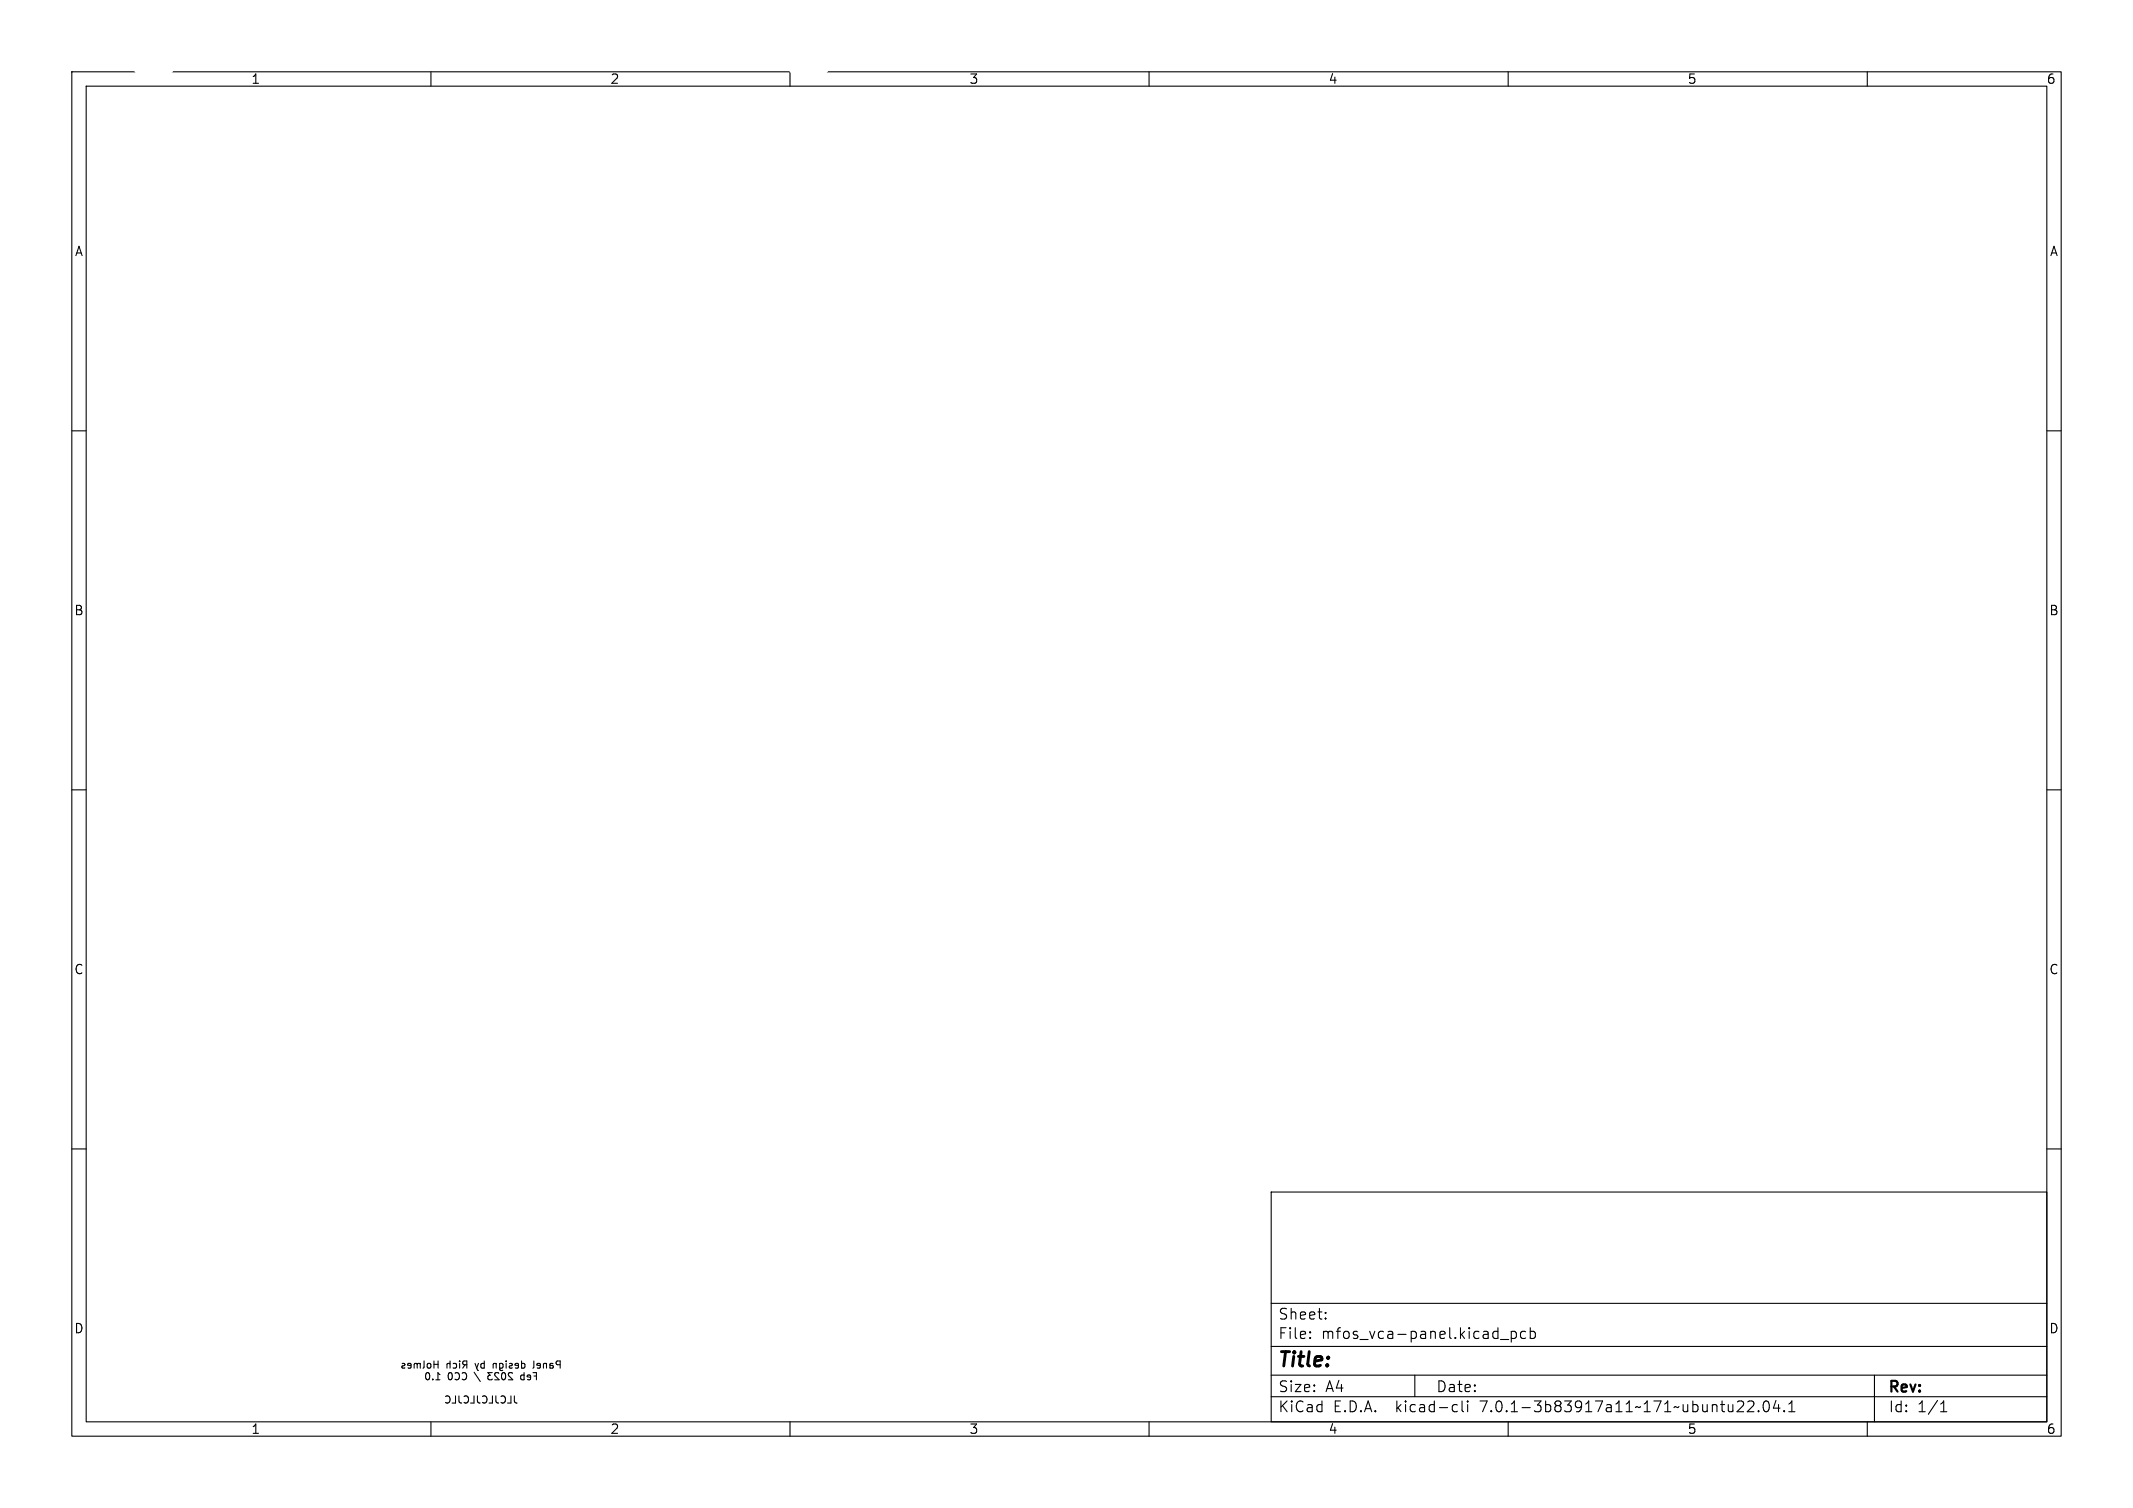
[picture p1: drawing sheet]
<svg xmlns="http://www.w3.org/2000/svg" width="297mm" height="210mm" viewBox="0 0 297 210" stroke-linecap="round" stroke-linejoin="round" font-family="sans-serif">
<defs><g id="words">
<text font-size="2.8" x="178" y="190.8">Title:</text>
<g font-size="2.1">
<text x="178" y="183.9">Sheet:</text>
<text x="178" y="186.6">File:</text>
<text x="184" y="186.6">mfos_vca-panel.kicad_pcb</text>
<text x="178" y="196.8">KiCad</text>
<text x="178" y="194">Size:</text>
<text x="184.6" y="194">A4</text>
<text x="185.6" y="196.8">E.D.A.</text>
<text x="194.4" y="196.8">kicad-cli</text>
<text x="200" y="194">Date:</text>
<text x="206.2" y="196.8">7.0.1-3b83917a11~171~ubuntu22.04.1</text>
<text x="263" y="194.2">Rev:</text>
<text x="263" y="196.8">Id:</text>
<text x="267" y="196.8">1/1</text>
</g>
<g font-size="1.8">
<text x="35" y="11.8">1</text>
<text x="85" y="11.8">2</text>
<text x="135" y="11.8">3</text>
<text x="185" y="11.8">4</text>
<text x="235" y="11.8">5</text>
<text x="285" y="11.8">6</text>
<text x="10.4" y="35.8">A</text>
<text x="285.4" y="35.8">A</text>
<text x="10.3" y="85.8">B</text>
<text x="285.3" y="85.8">B</text>
<text x="10.3" y="135.8">C</text>
<text x="285.3" y="135.8">C</text>
<text x="10.3" y="185.8">D</text>
<text x="285.3" y="185.8">D</text>
<text x="35" y="199.8">1</text>
<text x="85" y="199.8">2</text>
<text x="135" y="199.8">3</text>
<text x="185" y="199.8">4</text>
<text x="235" y="199.8">5</text>
<text x="285" y="199.8">6</text>
</g>
<g font-size="1.4">
<text x="55.7" y="190.8">Panel</text>
<text x="60.8" y="190.8">design</text>
<text x="66.6" y="190.8">by</text>
<text x="69.2" y="190.8">Rich</text>
<text x="73.4" y="190.8">Holmes</text>
<text x="59" y="192.4">Feb</text>
<text x="61.8" y="195.6">JLCJLCJLCJLC</text>
<text x="62.5" y="192.4">2023</text>
<text x="67.3" y="192.4">/</text>
<text x="69.3" y="192.4">CC0</text>
<text x="73.2" y="192.4">1.0</text>
</g>
</g></defs>
<g fill="none" stroke="#000" stroke-width=".15">
<path d="M10 10h277v190h-277zM12 12h273v186h-273zM60 10v2M110 10v2M160 10v2M210 10v2M260 10v2M10 60h2M285 60h2M10 110h2M285 110h2M10 160h2"/>
<path d="M285 160h2M177 166h108v32h-108zM59.6 189.9h.2l.2 .2-.1 .4h-.3M60 198v2M66 191.1l.9 1.3M66.1 189.9l.3 .6M67.9 191.2h.6M68.5 192.1l-.4 .1M69 189.9l-.3 .1v.5M72.6 189.5v1M72.6 190.5h.4M72.6 189.9h.4"/>
<path d="M72.9 191.5h-.2l-.2 .2v.4l.4 .1M110 198v2M160 198v2M177 194.5h108M177 191.5h108M177 187.5h108M177 181.5h108M182.4 186.3h.1l-.1 .1M182.4 185.5h.1l-.1 .1M184.6 183.6v.1M184.6 182.8v.1M197 191.5v3"/>
<path d="M202.5 195.6l.4 .1M202.9 196.5l-.4 .1M203.6 195.1v1.3l.2 .2M204.4 195.1v.1M204.4 195.6v1M204.4 195.1l-.1 .1h.1M208.9 186.5h1.2M210 198v2M210.4 185.4v1.5M210.4 185.5l.5-.1 .2 .3v.4l-.1 .2-.1 .1-.5-.1M212.4 185.5l-.4-.1-.3 .3v.4l.2 .2 .1 .1 .4-.1M213.1 185.5l.4-.1 .3 .3v.4l-.2 .2-.1 .1-.4-.1"/>
<path d="M213.1 184.9v1.5M241.9 196.6h.9M242.7 195.2l.1 .2-.1 .3M243.4 195.2l.2-.1 .5 .1a.41 .41 0 0 1 0 .5l-.8 .9h.9M244.9 196.5v.1M244.9 196.5h-.1l.1 .1M245.7 195.2a.36 .36 0 0 1 .6 .2 .77 .77 0 0 1-.4 1.2 1 1 0 0 1-.2-1.4zM247.3 195l-.4 1.1h1M247.6 195.6v1M248.4 196.5h.1l-.1 .1M248.4 196.5v.1M249.1 196.6h.8"/>
<path d="M249.1 195.5l.4-.4v1.5M260 198v2M261 191.5v6.5M270.2 196.6h.9M270.2 195.5l.4-.4v1.5"/>
</g>
<g fill="#fff" stroke="#fff" stroke-width=".14">
<circle cx="87.3" cy="46" r=".18"/>
<circle cx="88.7" cy="42.7" r=".17"/>
<circle cx="88.7" cy="49.3" r=".17"/>
<circle cx="92" cy="41.3" r=".18"/>
<circle cx="92" cy="50.7" r=".17"/>
<circle cx="95.2" cy="49.4" r=".17"/>
<circle cx="95.3" cy="42.7" r=".17"/>
<circle cx="96.7" cy="46" r=".18"/>
<circle cx="87.5" cy="131" r=".17"/>
<circle cx="88.8" cy="127.8" r=".17"/>
<circle cx="88.8" cy="134.2" r=".18"/>
<circle cx="92" cy="126.5" r=".17"/>
<circle cx="92" cy="135.5" r=".17"/>
<circle cx="95.1" cy="134.3" r=".18"/>
<circle cx="95.2" cy="127.8" r=".17"/>
<circle cx="96.5" cy="131" r=".17"/>
<circle cx="98.4" cy="181" r=".18"/>
<circle cx="100.2" cy="176.7" r=".17"/>
<circle cx="100.2" cy="185.3" r=".17"/>
<circle cx="104.5" cy="174.9" r=".17"/>
<circle cx="104.5" cy="187.1" r=".17"/>
<circle cx="108.7" cy="185.4" r=".17"/>
<circle cx="108.8" cy="176.7" r=".18"/>
<circle cx="110.6" cy="181" r=".18"/>
<circle cx="37.5" cy="131" r=".17"/>
<circle cx="38.8" cy="127.8" r=".17"/>
<circle cx="38.8" cy="134.2" r=".18"/>
<circle cx="42" cy="126.5" r=".17"/>
<circle cx="42" cy="135.5" r=".17"/>
<circle cx="45.1" cy="134.3" r=".17"/>
<circle cx="45.2" cy="127.8" r=".17"/>
<circle cx="46.5" cy="131" r=".17"/>
<circle cx="48.4" cy="156" r=".17"/>
<circle cx="50.2" cy="151.7" r=".17"/>
<circle cx="50.2" cy="160.3" r=".18"/>
<circle cx="54.5" cy="149.9" r=".17"/>
<circle cx="54.5" cy="162.1" r=".17"/>
<circle cx="58.7" cy="160.4" r=".18"/>
<circle cx="58.8" cy="151.7" r=".17"/>
<circle cx="60.6" cy="156" r=".17"/>
<circle cx="98.4" cy="156" r=".17"/>
<circle cx="100.2" cy="151.7" r=".17"/>
<circle cx="100.2" cy="160.3" r=".18"/>
<circle cx="104.5" cy="149.9" r=".17"/>
<circle cx="104.5" cy="162.1" r=".17"/>
<circle cx="108.7" cy="160.4" r=".17"/>
<circle cx="108.8" cy="151.7" r=".18"/>
<circle cx="110.6" cy="156" r=".17"/>
<circle cx="73.4" cy="181" r=".18"/>
<circle cx="75.2" cy="176.7" r=".17"/>
<circle cx="75.2" cy="185.3" r=".17"/>
<circle cx="79.5" cy="174.9" r=".17"/>
<circle cx="79.5" cy="187.1" r=".17"/>
<circle cx="83.7" cy="185.4" r=".17"/>
<circle cx="83.8" cy="176.7" r=".17"/>
<circle cx="85.6" cy="181" r=".18"/>
<circle cx="23.4" cy="181" r=".18"/>
<circle cx="25.2" cy="176.7" r=".17"/>
<circle cx="25.2" cy="185.3" r=".17"/>
<circle cx="29.5" cy="174.9" r=".17"/>
<circle cx="29.5" cy="187.1" r=".17"/>
<circle cx="33.7" cy="185.4" r=".17"/>
<circle cx="33.8" cy="176.7" r=".17"/>
<circle cx="35.6" cy="181" r=".17"/>
<circle cx="37.3" cy="90" r=".18"/>
<circle cx="38.7" cy="86.7" r=".17"/>
<circle cx="38.7" cy="93.3" r=".17"/>
<circle cx="42" cy="85.3" r=".17"/>
<circle cx="42" cy="94.7" r=".17"/>
<circle cx="45.2" cy="93.4" r=".17"/>
<circle cx="45.3" cy="86.7" r=".18"/>
<circle cx="46.7" cy="90" r=".17"/>
<circle cx="73.4" cy="156" r=".18"/>
<circle cx="75.2" cy="151.7" r=".17"/>
<circle cx="75.2" cy="160.3" r=".18"/>
<circle cx="79.5" cy="149.9" r=".17"/>
<circle cx="79.5" cy="162.1" r=".17"/>
<circle cx="83.7" cy="160.4" r=".17"/>
<circle cx="83.8" cy="151.7" r=".17"/>
<circle cx="85.6" cy="156" r=".17"/>
<circle cx="48.4" cy="181" r=".18"/>
<circle cx="50.2" cy="176.7" r=".17"/>
<circle cx="50.2" cy="185.3" r=".17"/>
<circle cx="54.5" cy="174.9" r=".17"/>
<circle cx="54.5" cy="187.1" r=".17"/>
<circle cx="58.7" cy="185.4" r=".18"/>
<circle cx="58.8" cy="176.7" r=".17"/>
<circle cx="60.6" cy="181" r=".18"/>
<circle cx="87.3" cy="90" r=".17"/>
<circle cx="88.7" cy="86.7" r=".17"/>
<circle cx="88.7" cy="93.3" r=".17"/>
<circle cx="92" cy="85.3" r=".17"/>
<circle cx="92" cy="94.7" r=".17"/>
<circle cx="95.2" cy="93.4" r=".17"/>
<circle cx="95.3" cy="86.7" r=".17"/>
<circle cx="96.7" cy="90" r=".17"/>
<circle cx="37.3" cy="46" r=".18"/>
<circle cx="38.7" cy="42.7" r=".17"/>
<circle cx="38.7" cy="49.3" r=".17"/>
<circle cx="42" cy="41.3" r=".18"/>
<circle cx="42" cy="50.7" r=".17"/>
<circle cx="45.2" cy="49.4" r=".17"/>
<circle cx="45.3" cy="42.7" r=".18"/>
<circle cx="46.7" cy="46" r=".18"/>
<circle cx="23.4" cy="156" r=".17"/>
<circle cx="25.2" cy="151.7" r=".17"/>
<circle cx="25.2" cy="160.3" r=".18"/>
<circle cx="29.5" cy="149.9" r=".17"/>
<circle cx="29.5" cy="162.1" r=".17"/>
<circle cx="33.7" cy="160.4" r=".17"/>
<circle cx="33.8" cy="151.7" r=".17"/>
<circle cx="35.6" cy="156" r=".17"/>
</g>
<path d="M20 9h2.8M111.2 9h2.8M20 203h2.8M111.2 203h2.8" fill="none" stroke="#fff" stroke-width="3.2"/>
<use href="#words"/>
</svg>
